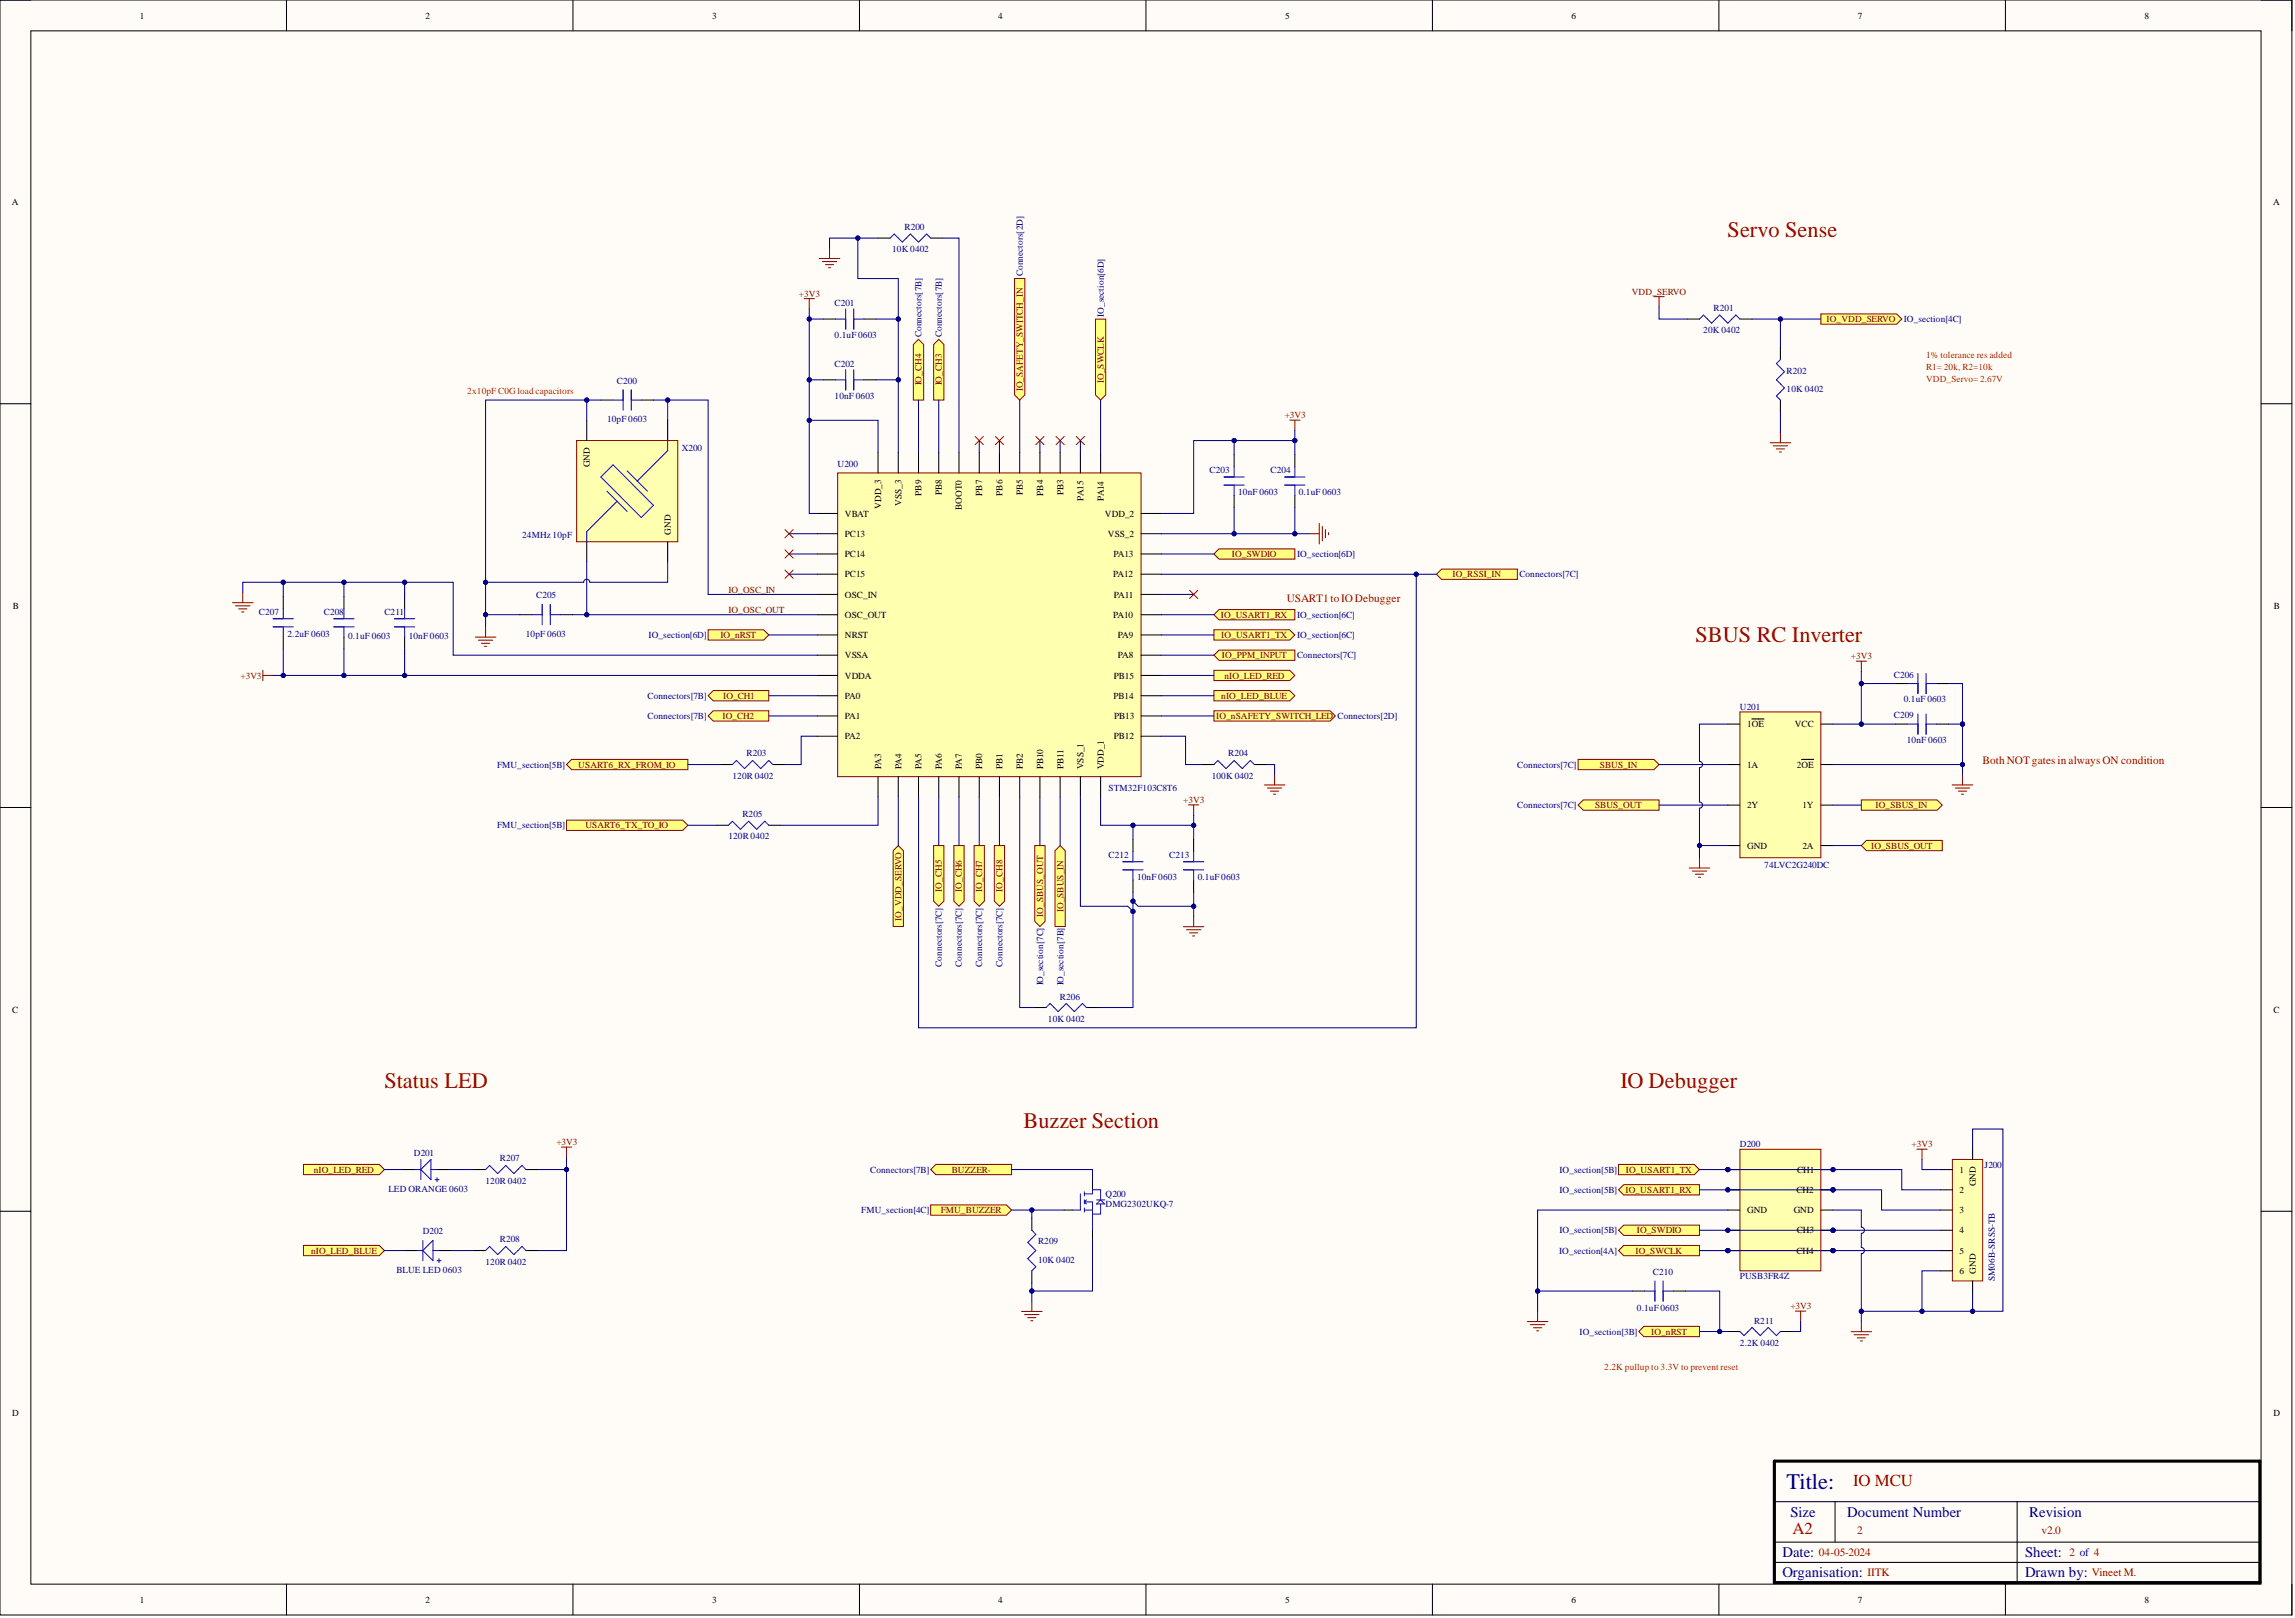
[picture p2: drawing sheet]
<svg xmlns="http://www.w3.org/2000/svg" width="566mm" height="399mm" viewBox="0 0 566 399" stroke-linecap="round" stroke-linejoin="round" font-family="sans-serif">
<defs><g id="words">
<g font-size="5.5" fill="#980000">
<text x="426.2" y="58.5">Servo Sense</text>
<text x="418.3" y="158.4">SBUS RC Inverter</text>
<text x="94.8" y="268.2">Status LED</text>
<text x="399.8" y="268.2">IO Debugger</text>
<text x="252.5" y="278.2">Buzzer Section</text>
</g>
<text font-size="5.5" fill="#000080" x="440.8" y="367.1">Title:</text>
<g font-size="4.1" fill="#980000">
<text x="457.2" y="366.4">IO MCU</text>
<text x="442.2" y="378.4">A2</text>
</g>
<g font-size="3.6" fill="#000080">
<text x="441.7" y="374">Size</text>
<text x="455.7" y="374">Document Number</text>
<text x="500.6" y="374">Revision</text>
<text x="439.8" y="384">Date:</text>
<text x="499.6" y="384">Sheet:</text>
<text x="439.8" y="389">Organisation:</text>
<text x="499.6" y="389">Drawn by:</text>
</g>
<g font-size="2.8" fill="#980000">
<text x="317.5" y="148.5">USART1toIO Debugger</text>
<text x="489.1" y="188.5">Both NOT gates in always ON condition</text>
<text x="448.7" y="383.7">04-05-2024</text>
<text x="458.2" y="378.2">2</text>
<text x="503.7" y="378.2">v2.0</text>
<text x="510.6" y="383.7">2 of 4</text>
<text x="460.7" y="388.7">IITK</text>
<text x="516.1" y="388.7">Vineet M.</text>
</g>
<g font-size="2.3">
<text x="34.5" y="4.6">1</text>
<text x="105" y="4.6">2</text>
<text x="175.7" y="4.6">3</text>
<text x="246.3" y="4.6">4</text>
<text x="317" y="4.6">5</text>
<text x="387.7" y="4.6">6</text>
<text x="458.4" y="4.6">7</text>
<text x="529.1" y="4.6">8</text>
<text x="3" y="50.6">A</text>
<text x="560.8" y="50.6">A</text>
<text x="145.5" y="115.2" transform="rotate(-90 145.5 115.2)">GND</text>
<text x="217.4" y="125.5" transform="rotate(-90 217.4 125.5)">VDD_3</text>
<text x="222.4" y="124.7" transform="rotate(-90 222.4 124.7)">VSS_3</text>
<text x="227.4" y="122.3" transform="rotate(-90 227.4 122.3)">PB9</text>
<text x="232.3" y="122.2" transform="rotate(-90 232.3 122.2)">PB8</text>
<text x="237.3" y="125.7" transform="rotate(-90 237.3 125.7)">BOOT0</text>
<text x="242.3" y="122.3" transform="rotate(-90 242.3 122.3)">PB7</text>
<text x="247.3" y="122.3" transform="rotate(-90 247.3 122.3)">PB6</text>
<text x="252.4" y="122.2" transform="rotate(-90 252.4 122.2)">PB5</text>
<text x="257.4" y="122.3" transform="rotate(-90 257.4 122.3)">PB4</text>
<text x="262.4" y="122.2" transform="rotate(-90 262.4 122.2)">PB3</text>
<text x="267.3" y="123.4" transform="rotate(-90 267.3 123.4)">PA15</text>
<text x="272.3" y="123.5" transform="rotate(-90 272.3 123.5)">PA14</text>
<text x="165.5" y="131.8" transform="rotate(-90 165.5 131.8)">GND</text>
<text x="208.4" y="127.4">VBAT</text>
<text x="272.6" y="127.4">VDD_2</text>
<text x="208.4" y="137.4">PC14</text>
<text x="208.4" y="132.4">PC13</text>
<text x="273.3" y="132.4">VSS_2</text>
<text x="274.7" y="137.4">PA13</text>
<text x="208.4" y="142.4">PC15</text>
<text x="274.6" y="142.4">PA12</text>
<text x="208.4" y="147.4">OSC_IN</text>
<text x="274.8" y="147.4">PA11</text>
<text x="3.1" y="150.1">B</text>
<text x="208.4" y="152.4">OSC_OUT</text>
<text x="274.6" y="152.4">PA10</text>
<text x="561" y="150.1">B</text>
<text x="208.4" y="157.4">NRST</text>
<text x="275.8" y="157.4">PA9</text>
<text x="208.4" y="167.3">VDDA</text>
<text x="208.4" y="162.3">VSSA</text>
<text x="274.8" y="167.3">PB15</text>
<text x="275.8" y="162.3">PA8</text>
<text x="208.4" y="172.3">PA0</text>
<text x="274.7" y="172.3">PB14</text>
<text x="208.4" y="177.3">PA1</text>
<text x="274.9" y="177.3">PB13</text>
<text x="431.1" y="179.3">1OE</text>
<text x="442.8" y="179.3">VCC</text>
<text x="208.4" y="182.3">PA2</text>
<text x="274.8" y="182.3">PB12</text>
<text x="217.4" y="189.7" transform="rotate(-90 217.4 189.7)">PA3</text>
<text x="222.4" y="189.7" transform="rotate(-90 222.4 189.7)">PA4</text>
<text x="227.4" y="189.7" transform="rotate(-90 227.4 189.7)">PA5</text>
<text x="232.3" y="189.7" transform="rotate(-90 232.3 189.7)">PA6</text>
<text x="237.3" y="189.7" transform="rotate(-90 237.3 189.7)">PA7</text>
<text x="242.3" y="189.7" transform="rotate(-90 242.3 189.7)">PB0</text>
<text x="247.3" y="189.7" transform="rotate(-90 247.3 189.7)">PB1</text>
<text x="252.4" y="189.7" transform="rotate(-90 252.4 189.7)">PB2</text>
<text x="257.4" y="189.7" transform="rotate(-90 257.4 189.7)">PB10</text>
<text x="262.4" y="189.7" transform="rotate(-90 262.4 189.7)">PB11</text>
<text x="267.3" y="189.7" transform="rotate(-90 267.3 189.7)">VSS_1</text>
<text x="272.3" y="189.7" transform="rotate(-90 272.3 189.7)">VDD_1</text>
<text x="431.1" y="189.3">1A</text>
<text x="443.3" y="189.3">2OE</text>
<text x="431.1" y="199.3">2Y</text>
<text x="444.7" y="199.3">1Y</text>
<text x="431.1" y="209.3">GND</text>
<text x="444.7" y="209.3">2A</text>
<text x="3" y="249.7">C</text>
<text x="560.9" y="249.7">C</text>
<text x="443.4" y="289.2">CH1</text>
<text x="483.5" y="289.2">1</text>
<text x="487.4" y="292.6" transform="rotate(-90 487.4 292.6)">GND</text>
<text x="431.1" y="299.2">GND</text>
<text x="442.5" y="299.2">GND</text>
<text x="443.2" y="294.2">CH2</text>
<text x="483.5" y="294.2">2</text>
<text x="483.5" y="299.2">3</text>
<text x="443.3" y="304.1">CH3</text>
<text x="483.5" y="304.1">4</text>
<text x="443.2" y="309.1">CH4</text>
<text x="483.5" y="309.1">5</text>
<text x="483.5" y="314.1">6</text>
<text x="487.4" y="314.1" transform="rotate(-90 487.4 314.1)">GND</text>
<text x="3" y="349.2">D</text>
<text x="560.9" y="349.2">D</text>
<text x="34.5" y="395.2">1</text>
<text x="105" y="395.2">2</text>
<text x="175.7" y="395.2">3</text>
<text x="246.3" y="395.2">4</text>
<text x="317" y="395.2">5</text>
<text x="387.7" y="395.2">6</text>
<text x="458.4" y="395.2">7</text>
<text x="529.1" y="395.2">8</text>
</g>
<g font-size="2.3" fill="#000080">
<text x="223.1" y="56.7">R200</text>
<text x="220.1" y="62.2">10K 0402</text>
<text x="252.4" y="68.2" transform="rotate(-90 252.4 68.2)">Connectors[2D]</text>
<text x="205.9" y="75.4">C201</text>
<text x="422.8" y="76.7">R201</text>
<text x="205.9" y="83.5">0.1uF 0603</text>
<text x="227.4" y="83.2" transform="rotate(-90 227.4 83.2)">Connectors[7B]</text>
<text x="232.3" y="83.2" transform="rotate(-90 232.3 83.2)">Connectors[7B]</text>
<text x="272.3" y="78.1" transform="rotate(-90 272.3 78.1)">IO_section[6D]</text>
<text x="420.2" y="82.2">20K 0402</text>
<text x="469.7" y="79.5">IO_section[4C]</text>
<text x="152.2" y="94.7">C200</text>
<text x="205.9" y="90.4">C202</text>
<text x="440.8" y="92.2">R202</text>
<text x="205.9" y="98.4">10nF 0603</text>
<text x="440.8" y="96.6">10K 0402</text>
<text x="149.8" y="104.2">10pF 0603</text>
<text x="168.2" y="111.1">X200</text>
<text x="206.7" y="115.2">U200</text>
<text x="298.4" y="116.6">C203</text>
<text x="313.5" y="116.6">C204</text>
<text x="305.5" y="122.1">10nF 0603</text>
<text x="320.4" y="122.1">0.1uF 0603</text>
<text x="128.8" y="132.6">24MHz 10pF</text>
<text x="320" y="137.4">IO_section[6D]</text>
<text x="374.8" y="142.4">Connectors[7C]</text>
<text x="132.3" y="147.5">C205</text>
<text x="63.9" y="151.6">C207</text>
<text x="79.9" y="151.6">C208</text>
<text x="94.8" y="151.6">C211</text>
<text x="320" y="152.4">IO_section[6C]</text>
<text x="70.9" y="157.1">2.2uF 0603</text>
<text x="85.9" y="157.6">0.1uF 0603</text>
<text x="100.8" y="157.6">10nF 0603</text>
<text x="129.7" y="157.1">10pF 0603</text>
<text x="160" y="157.4">IO_section[6D]</text>
<text x="320" y="157.4">IO_section[6C]</text>
<text x="320" y="162.3">Connectors[7C]</text>
<text x="467.2" y="167.1">C206</text>
<text x="159.7" y="172.3">Connectors[7B]</text>
<text x="469.7" y="173.1">0.1uF 0603</text>
<text x="159.7" y="177.3">Connectors[7B]</text>
<text x="429.3" y="175">U201</text>
<text x="467.2" y="177.1">C209</text>
<text x="470.4" y="183.3">10nF 0603</text>
<text x="122.6" y="189.3">FMU_section[5B]</text>
<text x="184.2" y="186.5">R203</text>
<text x="303" y="186.5">R204</text>
<text x="374.3" y="189.3">Connectors[7C]</text>
<text x="180.7" y="192">120R 0402</text>
<text x="273.5" y="195.1">STM32F103C8T6</text>
<text x="298.9" y="192">100K 0402</text>
<text x="183.2" y="201.5">R205</text>
<text x="374.3" y="199.3">Connectors[7C]</text>
<text x="122.6" y="204.3">FMU_section[5B]</text>
<text x="179.7" y="207">120R 0402</text>
<text x="273.5" y="211.5">C212</text>
<text x="288.5" y="211.5">C213</text>
<text x="435.3" y="214">74LVC2G240DC</text>
<text x="280.5" y="217">10nF 0603</text>
<text x="295.5" y="217">0.1uF 0603</text>
<text x="232.3" y="238.4" transform="rotate(-90 232.3 238.4)">Connectors[7C]</text>
<text x="237.3" y="238.4" transform="rotate(-90 237.3 238.4)">Connectors[7C]</text>
<text x="242.3" y="238.4" transform="rotate(-90 242.3 238.4)">Connectors[7C]</text>
<text x="247.3" y="238.4" transform="rotate(-90 247.3 238.4)">Connectors[7C]</text>
<text x="257.4" y="243" transform="rotate(-90 257.4 243)">IO_section[7C]</text>
<text x="262.4" y="243" transform="rotate(-90 262.4 243)">IO_section[7B]</text>
<text x="258.5" y="252">10K 0402</text>
<text x="261.5" y="246.5">R206</text>
<text x="102.1" y="285.1">D201</text>
<text x="123.3" y="286.4">R207</text>
<text x="429.3" y="282.9">D200</text>
<text x="489.6" y="287.9">J200</text>
<text x="95.8" y="293.9">LED ORANGE 0603</text>
<text x="119.8" y="291.9">120R 0402</text>
<text x="214.7" y="289.2">Connectors[7B]</text>
<text x="384.7" y="289.2">IO_section[5B]</text>
<text x="212.5" y="299.2">FMU_section[4C]</text>
<text x="272.7" y="295.2">Q200</text>
<text x="272.7" y="297.7">DMG2302UKQ-7</text>
<text x="384.7" y="294.2">IO_section[5B]</text>
<text x="104.3" y="304.4">D202</text>
<text x="384.7" y="304.1">IO_section[5B]</text>
<text x="119.8" y="311.8">120R 0402</text>
<text x="123.3" y="306.3">R208</text>
<text x="256.1" y="306.8">R209</text>
<text x="256.1" y="311.3">10K 0402</text>
<text x="384.7" y="309.1">IO_section[4A]</text>
<text x="97.8" y="313.9">BLUE LED 0603</text>
<text x="407.8" y="314.4">C210</text>
<text x="429.3" y="315.4">PUSB3FR4Z</text>
<text x="492.2" y="315.9" transform="rotate(-90 492.2 315.9)">SM06B-SRSS-TB</text>
<text x="403.8" y="323.3">0.1uF 0603</text>
<text x="389.7" y="329.1">IO_section[3B]</text>
<text x="432.7" y="326.4">R211</text>
<text x="429.3" y="331.9">2.2K 0402</text>
</g>
<g font-size="2.3" fill="#800000">
<text x="197.1" y="73.1">+3V3</text>
<text x="402.6" y="72.6">VDD_SERVO</text>
<text x="450.7" y="79.5">IO_VDD_SERVO</text>
<text x="227.4" y="95" transform="rotate(-90 227.4 95)">IO_CH4</text>
<text x="232.3" y="95" transform="rotate(-90 232.3 95)">IO_CH3</text>
<text x="272.3" y="94.4" transform="rotate(-90 272.3 94.4)">IO_SWCLK</text>
<text x="252.4" y="96.5" transform="rotate(-90 252.4 96.5)">IO_SAFETY_SWITCH_IN</text>
<text x="317" y="103.1">+3V3</text>
<text x="303.9" y="137.4">IO_SWDIO</text>
<text x="358.4" y="142.4">IO_RSSI_IN</text>
<text x="179.7" y="146.1">IO_OSC_IN</text>
<text x="179.7" y="151.1">IO_OSC_OUT</text>
<text x="301.2" y="152.4">IO_USART1_RX</text>
<text x="177.7" y="157.4">IO_nRST</text>
<text x="301.3" y="157.4">IO_USART1_TX</text>
<text x="59.3" y="167.3">+3V3</text>
<text x="301.5" y="162.3">IO_PPM_INPUT</text>
<text x="302.1" y="167.3">nIO_LED_RED</text>
<text x="456.7" y="162.5">+3V3</text>
<text x="178.4" y="172.3">IO_CH1</text>
<text x="301.3" y="172.3">nIO_LED_BLUE</text>
<text x="178.3" y="177.3">IO_CH2</text>
<text x="300" y="177.3">IO_nSAFETY_SWITCH_LED Connectors[2D]</text>
<text x="142.7" y="189.3">USART6_RX_FROM_IO</text>
<text x="394.7" y="189.3">SBUS_IN</text>
<text x="291.9" y="197.9">+3V3</text>
<text x="393.5" y="199.3">SBUS_OUT</text>
<text x="462.7" y="199.3">IO_SBUS_IN</text>
<text x="144.4" y="204.3">USART6_TX_TO_IO</text>
<text x="461.6" y="209.3">IO_SBUS_OUT</text>
<text x="232.3" y="219.8" transform="rotate(-90 232.3 219.8)">IO_CH5</text>
<text x="237.3" y="219.9" transform="rotate(-90 237.3 219.9)">IO_CH6</text>
<text x="242.3" y="219.9" transform="rotate(-90 242.3 219.9)">IO_CH7</text>
<text x="247.3" y="219.8" transform="rotate(-90 247.3 219.8)">IO_CH8</text>
<text x="222.4" y="227" transform="rotate(-90 222.4 227)">IO_VDD_SERVO</text>
<text x="257.4" y="226" transform="rotate(-90 257.4 226)">IO_SBUS_OUT</text>
<text x="262.4" y="224.9" transform="rotate(-90 262.4 224.9)">IO_SBUS_IN</text>
<text x="137.3" y="282.3">+3V3</text>
<text x="471.6" y="282.8">+3V3</text>
<text x="77.4" y="289.2">nIO_LED_RED</text>
<text x="234.8" y="289.2">BUZZER-</text>
<text x="401.1" y="289.2">IO_USART1_TX</text>
<text x="232.1" y="299.2">FMU_BUZZER</text>
<text x="401" y="294.2">IO_USART1_RX</text>
<text x="403.8" y="304.1">IO_SWDIO</text>
<text x="76.7" y="309.1">nIO_LED_BLUE</text>
<text x="403.5" y="309.1">IO_SWCLK</text>
<text x="441.7" y="322.8">+3V3</text>
<text x="407.4" y="329.1">IO_nRST</text>
</g>
<g font-size="2.3" fill="#f00">
<text x="475.2" y="88.2">1% tolerance res added</text>
<text x="475.2" y="91.1">R1= 20k, R2=10k</text>
<text x="475.2" y="94.2">VDD_Servo= 2.67V</text>
<text x="115.3" y="97.2">2x10pF C0Gload capacitors</text>
<text x="395.8" y="337.8">2.2K pullup to 3.3V to prevent reset</text>
</g>
</g></defs>
<path d="M0 0h565.4v398.3h-565.4z" fill-rule="evenodd" fill="#fffcf8"/>
<path d="M0 0h565.4v398.3h-565.4z" fill="none" stroke="#000" stroke-width=".25"/>
<path d="M7.6 7.6h550.2v383h-550.2z" fill-rule="evenodd" fill="#fffcf8"/>
<g fill="none" stroke="#000" stroke-width=".25">
<path d="M0 0h7.6M70.7 0v7.6M141.4 0v7.6M212 0v7.6M282.7 0v7.6M353.4 0v7.6M424.1 0v7.6M494.8 0v7.6M557.8 0h7.6v7.6M7.6 7.6h550.2v383h-550.2zM0 99.6h7.6M557.8 99.6h7.6"/>
<path d="M0 199.1h7.6M557.8 199.1h7.6M0 298.7h7.6M557.8 298.7h7.6M437.8 370.3h119.7M452.7 370.3v10M497.7 370.3v20M70.7 390.6v7.7M141.4 390.6v7.7M212 390.6v7.7M282.7 390.6v7.7M353.4 390.6v7.7"/>
<path d="M424.1 390.6v7.7M437.8 385.3h119.7M437.8 380.3h119.7M494.8 390.6v7.7M565.4 390.6v7.7"/>
</g>
<path d="M437.8 360.3h119.7v30h-119.7z" fill="none" stroke="#000" stroke-width=".76"/>
<path d="M206.7 116.6h74.8v74.9h-74.8z" fill-rule="evenodd" fill="#ffffb0"/>
<path d="M206.7 116.6h74.8v74.9h-74.8z" fill="none" stroke="#800000" stroke-width=".25"/>
<g fill="none" stroke="#000" stroke-width=".25">
<path d="M216.6 111.6v5M221.6 111.6v5M226.6 111.6v5M231.6 111.6v5M236.6 111.6v5M241.6 111.6v5M246.6 111.6v5M251.6 111.6v5M256.6 111.6v5M261.5 111.6v5M266.5 111.6v5M271.5 111.6v5"/>
<path d="M201.7 136.6h5M201.7 131.6h5M201.7 126.6h5M281.5 136.6h5M281.5 131.6h5M281.5 126.6h5M201.7 146.6h5M201.7 141.6h5M201.7 151.6h5M201.7 156.6h5M281.5 146.6h5M281.5 141.6h5"/>
<path d="M281.5 151.6h5M281.5 156.6h5M201.7 166.6h5M201.7 176.5h5M201.7 171.6h5M201.7 161.6h5M281.5 166.6h5M281.5 176.5h5M281.5 171.6h5M281.5 161.6h5M201.7 181.5h5M216.6 191.5v5"/>
<path d="M221.6 191.5v5M226.6 191.5v5M231.6 191.5v5M236.6 191.5v5M241.6 191.5v5M246.6 191.5v5M251.6 191.5v5M256.6 191.5v5M261.5 191.5v5M266.5 191.5v5M271.5 191.5v5M281.5 181.5h5"/>
</g>
<path d="M176 170.3h13.7v2.5h-13.7l-1.3-1.2z" fill-rule="evenodd" fill="#ffff80"/>
<path d="M176 170.3h13.7v2.5h-13.7l-1.3-1.2z" fill="none" stroke="#800000" stroke-width=".25"/>
<path d="M176 175.3h13.7v2.5h-13.7l-1.3-1.3z" fill-rule="evenodd" fill="#ffff80"/>
<path d="M176 175.3h13.7v2.5h-13.7l-1.3-1.3z" fill="none" stroke="#800000" stroke-width=".25"/>
<path d="M231.6 83.7l1.3 1.2v13.8h-2.6v-13.8z" fill-rule="evenodd" fill="#ffff80"/>
<path d="M231.6 83.7l1.3 1.2v13.8h-2.6v-13.8z" fill="none" stroke="#800000" stroke-width=".25"/>
<path d="M226.6 83.7l1.3 1.2v13.8h-2.6v-13.8z" fill-rule="evenodd" fill="#ffff80"/>
<path d="M226.6 83.7l1.3 1.2v13.8h-2.6v-13.8z" fill="none" stroke="#800000" stroke-width=".25"/>
<path d="M230.3 208.5h2.6v13.7l-1.3 1.3-1.3-1.3z" fill-rule="evenodd" fill="#ffff80"/>
<path d="M230.3 208.5h2.6v13.7l-1.3 1.3-1.3-1.3z" fill="none" stroke="#800000" stroke-width=".25"/>
<path d="M235.3 208.5h2.6v13.7l-1.3 1.3-1.3-1.3z" fill-rule="evenodd" fill="#ffff80"/>
<path d="M235.3 208.5h2.6v13.7l-1.3 1.3-1.3-1.3z" fill="none" stroke="#800000" stroke-width=".25"/>
<path d="M240.3 208.5h2.6v13.7l-1.3 1.3-1.3-1.3z" fill-rule="evenodd" fill="#ffff80"/>
<path d="M240.3 208.5h2.6v13.7l-1.3 1.3-1.3-1.3z" fill="none" stroke="#800000" stroke-width=".25"/>
<path d="M245.3 208.5h2.5v13.7l-1.2 1.3-1.3-1.3z" fill-rule="evenodd" fill="#ffff80"/>
<path d="M245.3 208.5h2.5v13.7l-1.2 1.3-1.3-1.3z" fill="none" stroke="#800000" stroke-width=".25"/>
<path d="M141 187.3h28.7v2.5h-28.7l-1.2-1.3z" fill-rule="evenodd" fill="#ffff80"/>
<path d="M141 187.3h28.7v2.5h-28.7l-1.2-1.3z" fill="none" stroke="#800000" stroke-width=".25"/>
<path d="M139.8 202.2h28.6l1.3 1.3-1.3 1.3h-28.6z" fill-rule="evenodd" fill="#ffff80"/>
<path d="M139.8 202.2h28.6l1.3 1.3-1.3 1.3h-28.6z" fill="none" stroke="#800000" stroke-width=".25"/>
<path d="M255.3 208.5h2.5v18.7l-1.2 1.3-1.3-1.3z" fill-rule="evenodd" fill="#ffff80"/>
<path d="M255.3 208.5h2.5v18.7l-1.2 1.3-1.3-1.3z" fill="none" stroke="#800000" stroke-width=".25"/>
<path d="M261.5 208.5l1.3 1.3v18.7h-2.5v-18.7z" fill-rule="evenodd" fill="#ffff80"/>
<path d="M261.5 208.5l1.3 1.3v18.7h-2.5v-18.7z" fill="none" stroke="#800000" stroke-width=".25"/>
<path d="M300.8 160.3h18.7v2.5h-18.7l-1.3-1.2z" fill-rule="evenodd" fill="#ffff80"/>
<path d="M300.8 160.3h18.7v2.5h-18.7l-1.3-1.2z" fill="none" stroke="#800000" stroke-width=".25"/>
<path d="M300.8 150.3h18.7v2.6h-18.7l-1.3-1.3z" fill-rule="evenodd" fill="#ffff80"/>
<path d="M300.8 150.3h18.7v2.6h-18.7l-1.3-1.3z" fill="none" stroke="#800000" stroke-width=".25"/>
<path d="M355.7 140.3h18.7v2.6h-18.7l-1.3-1.3z" fill-rule="evenodd" fill="#ffff80"/>
<path d="M355.7 140.3h18.7v2.6h-18.7l-1.3-1.3z" fill="none" stroke="#800000" stroke-width=".25"/>
<path d="M299.5 165.3h18.7l1.3 1.3-1.3 1.2h-18.7z" fill-rule="evenodd" fill="#ffff80"/>
<path d="M299.5 165.3h18.7l1.3 1.3-1.3 1.2h-18.7z" fill="none" stroke="#800000" stroke-width=".25"/>
<path d="M299.5 170.3h18.7l1.3 1.3-1.3 1.2h-18.7z" fill-rule="evenodd" fill="#ffff80"/>
<path d="M299.5 170.3h18.7l1.3 1.3-1.3 1.2h-18.7z" fill="none" stroke="#800000" stroke-width=".25"/>
<path d="M221.6 208.5l1.3 1.3v18.7h-2.5v-18.7z" fill-rule="evenodd" fill="#ffff80"/>
<path d="M221.6 208.5l1.3 1.3v18.7h-2.5v-18.7z" fill="none" stroke="#800000" stroke-width=".25"/>
<path d="M299.5 155.3h18.7l1.3 1.3-1.3 1.2h-18.7z" fill-rule="evenodd" fill="#ffff80"/>
<path d="M299.5 155.3h18.7l1.3 1.3-1.3 1.2h-18.7z" fill="none" stroke="#800000" stroke-width=".25"/>
<path d="M270.3 78.7h2.5v18.7l-1.3 1.3-1.2-1.3z" fill-rule="evenodd" fill="#ffff80"/>
<path d="M270.3 78.7h2.5v18.7l-1.3 1.3-1.2-1.3z" fill="none" stroke="#800000" stroke-width=".25"/>
<path d="M300.8 135.3h18.7v2.6h-18.7l-1.3-1.3z" fill-rule="evenodd" fill="#ffff80"/>
<path d="M300.8 135.3h18.7v2.6h-18.7l-1.3-1.3z" fill="none" stroke="#800000" stroke-width=".25"/>
<path d="M250.3 68.7h2.5v28.7l-1.2 1.3-1.3-1.3z" fill-rule="evenodd" fill="#ffff80"/>
<path d="M250.3 68.7h2.5v28.7l-1.2 1.3-1.3-1.3z" fill="none" stroke="#800000" stroke-width=".25"/>
<path d="M299.5 175.3h28.7l1.2 1.2-1.2 1.3h-28.7z" fill-rule="evenodd" fill="#ffff80"/>
<path d="M299.5 175.3h28.7l1.2 1.2-1.2 1.3h-28.7z" fill="none" stroke="#800000" stroke-width=".25"/>
<path d="M174.7 155.3h13.7l1.3 1.3-1.3 1.2h-13.7z" fill-rule="evenodd" fill="#ffff80"/>
<path d="M117.3 157.1h5M118 157.9h3.6M118.8 158.6h2M119.5 159.4h.6M119.8 154.6v2.5M174.7 155.3h13.7l1.3 1.3-1.3 1.2h-13.7z" fill="none" stroke="#800000" stroke-width=".25"/>
<path d="M429.3 175.6h19.9v35.9h-19.9z" fill-rule="evenodd" fill="#ffffb0"/>
<path d="M429.3 175.6h19.9v35.9h-19.9z" fill="none" stroke="#800000" stroke-width=".25"/>
<path d="M426.3 178.6h3M432.2 177.3h3M449.2 178.6h3M426.3 188.5h3M426.3 198.5h3M444.4 187.3h3.1M449.2 188.5h3M449.2 198.5h3M426.3 208.5h3M449.2 208.5h3" fill="none" stroke="#000" stroke-width=".25"/>
<path d="M460.5 207.2h18.7v2.6h-18.7l-1.3-1.3z" fill-rule="evenodd" fill="#ffff80"/>
<path d="M460.5 207.2h18.7v2.6h-18.7l-1.3-1.3z" fill="none" stroke="#800000" stroke-width=".25"/>
<path d="M459.2 197.3h18.7l1.3 1.2-1.3 1.3h-18.7z" fill-rule="evenodd" fill="#ffff80"/>
<path d="M459.2 197.3h18.7l1.3 1.2-1.3 1.3h-18.7z" fill="none" stroke="#800000" stroke-width=".25"/>
<path d="M390.6 197.3h18.7v2.5h-18.7l-1.3-1.3z" fill-rule="evenodd" fill="#ffff80"/>
<path d="M390.6 197.3h18.7v2.5h-18.7l-1.3-1.3z" fill="none" stroke="#800000" stroke-width=".25"/>
<path d="M389.3 187.3h18.7l1.3 1.2-1.3 1.3h-18.7z" fill-rule="evenodd" fill="#ffff80"/>
<g fill="none" stroke="#800000" stroke-width=".25">
<path d="M458 163h2.5M459.2 163v2.6M389.3 187.3h18.7l1.3 1.2-1.3 1.3h-18.7zM481.6 193.6h5.1M482.4 194.3h3.5M483.2 195.1h2M483.9 195.8h.5M484.2 191v2.6M416.7 214h5.1M417.5 214.8h3.6M418.3 215.6h2M419 216.3h.5"/>
<path d="M419.3 211.5v2.5M138.5 282.9h2.5M139.8 282.9v2.5"/>
</g>
<path d="M467.7 168.6h3M467.7 178.6h3M477.7 168.6h3M477.7 178.6h3M99.3 288.4h3M107.8 288.4h3" fill="none" stroke="#000" stroke-width=".25"/>
<g fill="none" stroke="#00f" stroke-width=".25">
<path d="M470.7 168.6h2.5M470.7 178.6h2.5M473.2 166.1v5M473.2 176.1v5M475.2 168.6h2.5M475.2 166.1v5M475.2 176.1v5M475.2 178.6h2.5M102.3 288.4h1.5M103.8 285.9v5M106.3 288.4h1.5M106.3 285.9v5l-2.5-2.5z"/>
<path d="M107.3 290.9h1M107.8 290.4v1"/>
</g>
<path d="M74.9 287.1h18.7l1.2 1.3-1.2 1.3h-18.7z" fill-rule="evenodd" fill="#ffff80"/>
<path d="M74.9 287.1h18.7l1.2 1.3-1.2 1.3h-18.7z" fill="none" stroke="#800000" stroke-width=".25"/>
<path d="M74.9 307.1h18.7l1.2 1.3-1.2 1.2h-18.7z" fill-rule="evenodd" fill="#ffff80"/>
<path d="M74.9 307.1h18.7l1.2 1.3-1.2 1.2h-18.7z" fill="none" stroke="#800000" stroke-width=".25"/>
<path d="M449.2 77.4h18.7l1.3 1.3-1.3 1.2h-18.7z" fill-rule="evenodd" fill="#ffff80"/>
<g fill="none" stroke="#800000" stroke-width=".25">
<path d="M408 73.2h2.6M409.3 73.2v2.5M449.2 77.4h18.7l1.3 1.3-1.3 1.2h-18.7zM436.7 109.2h5.1M437.5 109.9h3.5M438.2 110.7h2.1M439 111.5h.5M439.3 106.6v2.6M322.9 131.6h2.6M325.5 129.1v5M326.2 129.8v3.6M327 130.6v2"/>
<path d="M327.8 131.4v.5"/>
</g>
<path d="M193.7 135.6l2 2M193.7 130.6l2 2M195.7 135.6l-2 2M195.7 130.6l-2 2M193.7 140.6l2 2M195.7 140.6l-2 2M293.5 145.6l2 2M295.5 145.6l-2 2" fill="none" stroke="#980000" stroke-width=".25"/>
<path d="M142.3 108.6h24.9v25h-24.9z" fill-rule="evenodd" fill="#ffffb0"/>
<path d="M202.1 63.7h5.1M202.9 64.5h3.5M203.6 65.3h2.1M204.4 66h.5M204.7 61.2v2.5M142.3 108.6h24.9v25h-24.9zM252 323.4h5.1M252.8 324.2h3.5M253.6 324.9h2M254.3 325.7h.5M254.6 320.9v2.5" fill="none" stroke="#800000" stroke-width=".25"/>
<g fill="none" stroke="#000" stroke-width=".25">
<path d="M148.2 98.7h3M158.2 98.7h3M144.8 103.6v5M164.7 103.6v5M144.8 133.6v5M164.7 133.6v5M128.3 151.6h3M138.3 151.6h3M262.6 298.4h1.9M269.5 291.4v2M99.8 308.4h3M108.3 308.4h3"/>
<path d="M269.5 303.4v2"/>
</g>
<g fill="none" stroke="#00f" stroke-width=".25">
<path d="M151.2 98.7h2.5M153.7 96.2v4.9M155.7 98.7h2.5M155.7 96.2v4.9M151.2 114.6l10 10-3 3-10-10zM154.7 116.1l5 5M164.7 108.6v2.5l-7.5 7.5M149.7 121.1l5 5M152.2 123.6l-7.4 7.5v2.5M131.3 151.6h2.5M133.8 149.1v5M135.8 151.6h2.5"/>
<path d="M135.8 149.1v5M266.5 294.4v4h-2M267.5 296.4h2v7M267.5 293.9v1M267.5 295.9v1M267.5 297.9v1M267.5 298.4h2M267.5 294.4h2v-1h2v2.5M267.5 296.4l.5 .5M268 295.9l-.5 .5M270.5 295.9h2M271.5 295.9l1 1h-2z"/>
<path d="M271.5 296.9v2.5h-2M102.8 308.4h1.5M104.3 305.9v5M106.8 308.4h1.5M106.8 305.9v5l-2.5-2.5zM107.8 310.9h1M108.3 310.4v1"/>
</g>
<path d="M229.6 297.1h18.7l1.3 1.3-1.3 1.3h-18.7z" fill-rule="evenodd" fill="#ffff80"/>
<path d="M229.6 297.1h18.7l1.3 1.3-1.3 1.3h-18.7z" fill="none" stroke="#800000" stroke-width=".25"/>
<path d="M230.9 287.1h18.7v2.6h-18.7l-1.3-1.3z" fill-rule="evenodd" fill="#ffff80"/>
<path d="M230.9 287.1h18.7v2.6h-18.7l-1.3-1.3z" fill="none" stroke="#800000" stroke-width=".25"/>
<circle cx="452.2" cy="293.4" r=".51" fill="#000080"/>
<circle cx="452.2" cy="293.4" r=".51" fill="none" stroke="#000080" stroke-width=".25"/>
<circle cx="452.2" cy="308.4" r=".51" fill="#000080"/>
<circle cx="452.2" cy="308.4" r=".51" fill="none" stroke="#000080" stroke-width=".25"/>
<circle cx="452.2" cy="303.4" r=".51" fill="#000080"/>
<circle cx="452.2" cy="303.4" r=".51" fill="none" stroke="#000080" stroke-width=".25"/>
<circle cx="426.3" cy="288.4" r=".51" fill="#000080"/>
<circle cx="426.3" cy="288.4" r=".51" fill="none" stroke="#000080" stroke-width=".25"/>
<circle cx="426.3" cy="308.4" r=".51" fill="#000080"/>
<circle cx="426.3" cy="308.4" r=".51" fill="none" stroke="#000080" stroke-width=".25"/>
<path d="M429.3 283.4h19.9v30h-19.9z" fill-rule="evenodd" fill="#ffffb0"/>
<path d="M429.3 283.4h19.9v30h-19.9z" fill="none" stroke="#800000" stroke-width=".25"/>
<path d="M449.2 288.4h3M449.2 298.4h3M449.2 293.4h3" fill="none" stroke="#000" stroke-width=".25"/>
<circle cx="452.2" cy="293.4" r=".51" fill="#000080"/>
<circle cx="452.2" cy="293.4" r=".51" fill="none" stroke="#000080" stroke-width=".25"/>
<path d="M449.2 308.4h3" fill="none" stroke="#000" stroke-width=".25"/>
<circle cx="452.2" cy="308.4" r=".51" fill="#000080"/>
<circle cx="452.2" cy="308.4" r=".51" fill="none" stroke="#000080" stroke-width=".25"/>
<path d="M449.2 303.4h3" fill="none" stroke="#000" stroke-width=".25"/>
<circle cx="452.2" cy="303.4" r=".51" fill="#000080"/>
<circle cx="452.2" cy="303.4" r=".51" fill="none" stroke="#000080" stroke-width=".25"/>
<path d="M426.3 288.4h3" fill="none" stroke="#000" stroke-width=".25"/>
<circle cx="426.3" cy="288.4" r=".51" fill="#000080"/>
<circle cx="426.3" cy="288.4" r=".51" fill="none" stroke="#000080" stroke-width=".25"/>
<path d="M426.3 298.4h3M426.3 293.4h3M426.3 308.4h3" fill="none" stroke="#000" stroke-width=".25"/>
<circle cx="426.3" cy="308.4" r=".51" fill="#000080"/>
<circle cx="426.3" cy="308.4" r=".51" fill="none" stroke="#000080" stroke-width=".25"/>
<path d="M426.3 303.4h3" fill="none" stroke="#000" stroke-width=".25"/>
<path d="M400.6 302.1h18.7v2.6h-18.7l-1.3-1.3z" fill-rule="evenodd" fill="#ffff80"/>
<path d="M400.6 302.1h18.7v2.6h-18.7l-1.3-1.3z" fill="none" stroke="#800000" stroke-width=".25"/>
<path d="M400.6 307.1h18.7v2.6h-18.7l-1.3-1.3z" fill-rule="evenodd" fill="#ffff80"/>
<path d="M400.6 307.1h18.7v2.6h-18.7l-1.3-1.3z" fill="none" stroke="#800000" stroke-width=".25"/>
<path d="M405.6 327.1h13.7v2.5h-13.7l-1.3-1.3z" fill-rule="evenodd" fill="#ffff80"/>
<path d="M376.8 325.9h5.1M377.6 326.7h3.5M378.3 327.4h2.1M379.1 328.2h.5M379.3 323.4v2.5M405.6 327.1h13.7v2.5h-13.7l-1.3-1.3zM443 323.3h2.5M444.2 323.3v2.6" fill="none" stroke="#800000" stroke-width=".25"/>
<path d="M402.8 318.4h3M412.8 318.4h3" fill="none" stroke="#000" stroke-width=".25"/>
<path d="M405.8 318.4h2.5M408.3 315.9v5M410.3 318.4h2.5M410.3 315.9v5" fill="none" stroke="#00f" stroke-width=".25"/>
<path d="M400.6 292.1h18.7v2.6h-18.7l-1.3-1.3z" fill-rule="evenodd" fill="#ffff80"/>
<path d="M400.6 292.1h18.7v2.6h-18.7l-1.3-1.3z" fill="none" stroke="#800000" stroke-width=".25"/>
<path d="M399.3 287.1h18.7l1.3 1.3-1.3 1.3h-18.7z" fill-rule="evenodd" fill="#ffff80"/>
<path d="M311.9 193.6h5.1M312.7 194.3h3.5M313.4 195.1h2.1M314.2 195.8h.5M314.5 191v2.6M399.3 287.1h18.7l1.3 1.3-1.3 1.3h-18.7z" fill="none" stroke="#800000" stroke-width=".25"/>
<path d="M255.5 107.6l2.1 2.1M257.6 107.6l-2.1 2.1M265.5 107.6l2.1 2.1M267.6 107.6l-2.1 2.1" fill="none" stroke="#980000" stroke-width=".25"/>
<g fill="none" stroke="#000" stroke-width=".25">
<path d="M216.6 58.7h3M229.6 58.7h3M416.3 78.7h3M429.3 78.7h3M439.3 85.7v3M439.3 98.7v3M177.7 188.5h3M190.7 188.5h3M296.5 188.5h3M309.5 188.5h3M176.7 203.5h3M189.7 203.5h3"/>
<path d="M255.1 248.5h3M268 248.5h3M116.8 288.4h3M129.8 288.4h3M116.8 308.4h3M129.8 308.4h3M254.6 300.4v3M254.6 313.4v3M426.3 328.3h3M439.3 328.3h3"/>
</g>
<path d="M219.6 58.7l1-1 2 2 2-2 2 2 2-2 1 1M419.3 78.7l1-1 2 2 2-2 2 2 2-2 1 1M439.3 88.7l-1 1 1.9 2-1.9 2 1.9 2-1.9 2 1 1M180.7 188.5l1-1 2 2 2-2 2 2 2-2 1 1M299.5 188.5l1-1 2 2 2-2 2 2 2-2 1 1M179.7 203.5l1-1 2 2 2-2 2 2 2-2 1 1M258.1 248.5l1-1 2 2 1.9-2 2 2 2-2 1 1M119.8 288.4l1-1 2 2 2-2 2 2 2-2 1 1M119.8 308.4l1-1 2 2 2-2 2 2 2-2 1 1M254.6 303.4l1 1-2 2 2 2-2 2 2 2-1 1M429.3 328.3l1 1.1 2-2 2 2 2-2 2 2 1-1.1" fill="none" stroke="#00f" stroke-width=".25"/>
<path d="M481.7 285.9h7.5v30h-7.5z" fill-rule="evenodd" fill="#ffffb0"/>
<g fill="none" stroke="#800000" stroke-width=".25">
<path d="M198.4 73.6h2.5M199.7 73.6v2.6M318.2 103.6h2.5M319.5 103.6v2.5M57.4 148.6h5M58.1 149.4h3.6M58.9 150.1h2M59.6 150.9h.6M59.9 146.1v2.5M64.8 165.3v2.5M64.8 166.6h2.6M293.2 198.5h2.6"/>
<path d="M294.5 198.5v2.5M292 228.5h5M292.7 229.3h3.6M293.5 230h2M294.2 230.8h.5M294.5 226v2.5M472.9 283.4h2.5M474.2 283.4v2.5M481.7 285.9h7.5v30h-7.5zM456.7 328.4h5.1M457.4 329.1h3.6M458.2 329.9h2"/>
<path d="M459 330.7h.5M459.2 325.9v2.5"/>
</g>
<g fill="none" stroke="#000" stroke-width=".25">
<path d="M203.2 78.7h2.9M213.1 78.7h3M203.2 93.7h2.9M213.1 93.7h3M304.5 112.1v3M319.5 112.1v3M304.5 122.1v3M319.5 122.1v3M69.9 147.1v3M69.9 157.1v3M84.9 147.1v3M84.9 157.1v3"/>
<path d="M99.8 147.1v3M99.8 157.1v3M279.5 207v3M279.5 217v3M294.5 207v3M294.5 217v3M478.7 288.4h3M478.7 293.4h3M478.7 298.4h3M486.7 282.9v3M478.7 303.4h3M478.7 308.4h3"/>
<path d="M478.7 313.4h3M486.7 315.9v3"/>
</g>
<g fill="none" stroke="#00f" stroke-width=".25">
<path d="M206.1 78.7h2.5M208.6 76.2v5M210.6 78.7h2.5M210.6 76.2v5M206.1 93.7h2.5M208.6 91.2v5M210.6 91.2v5M210.6 93.7h2.5M302 119.6h5M302 117.6h5M304.5 115.1v2.5M304.5 119.6v2.5"/>
<path d="M317 119.6h4.9M317 117.6h4.9M319.5 115.1v2.5M319.5 119.6v2.5M67.4 152.6h5M67.4 154.6h5M69.9 150.1v2.5M69.9 154.6v2.5M82.4 152.6h5M82.4 154.6h5M84.9 150.1v2.5M84.9 154.6v2.5"/>
<path d="M97.3 152.6h5M97.3 154.6h5M99.8 150.1v2.5M99.8 154.6v2.5M277 214.5h5M277 212.5h5M279.5 210v2.5M279.5 214.5v2.5M292 214.5h5M292 212.5h5M294.5 210v2.5M294.5 214.5v2.5"/>
</g>
<path d="M240.6 107.6l2 2.1M242.6 107.6l-2 2.1M245.6 107.6l2 2.1M247.6 107.6l-2 2.1M260.5 107.6l2.1 2.1M262.6 107.6l-2.1 2.1" fill="none" stroke="#980000" stroke-width=".25"/>
<g fill="none" stroke="#000080" stroke-width=".25">
<path d="M226.6 98.7v12.9M231.6 98.7v12.9M286.5 151.6h13M286.5 141.6h67.9M189.7 171.6h12M189.7 176.5h12M286.5 161.6h13M169.7 188.5h8M201.7 181.5h-4v7h-4M216.6 196.5v7h-23.9M231.6 196.5v12M236.6 196.5v12"/>
<path d="M241.6 196.5v12M246.6 196.5v12M256.6 196.5v12M261.5 196.5v12M169.7 203.5h7"/>
</g>
<circle cx="349.4" cy="141.6" r=".51" fill="#000080"/>
<g fill="none" stroke="#000080" stroke-width=".25">
<path d="M251.6 98.7v12.9M271.5 98.7v12.9M286.5 136.6h13M128.3 151.6h-8.5v3M189.7 156.6h12M286.5 156.6h13M286.5 166.6h13M286.5 171.6h13M286.5 176.5h13M221.6 196.5v12"/>
<circle cx="349.4" cy="141.6" r=".51"/>
</g>
<circle cx="119.8" cy="151.6" r=".51" fill="#000080"/>
<g fill="none" stroke="#000080" stroke-width=".25">
<path d="M144.8 138.6v13h56.9"/>
<circle cx="119.8" cy="151.6" r=".51"/>
</g>
<circle cx="144.8" cy="151.6" r=".51" fill="#000080"/>
<g fill="none" stroke="#000080" stroke-width=".25">
<path d="M164.7 138.6v5h-19.2a.76 .76 0 0 0-.7-.8 .76 .76 0 0 0-.8 .8h-24.2"/>
<circle cx="144.8" cy="151.6" r=".51"/>
</g>
<circle cx="119.8" cy="143.6" r=".51" fill="#000080"/>
<g fill="none" stroke="#000080" stroke-width=".25">
<path d="M452.2 198.5h7M426.3 208.5h-7v3M452.2 208.5h7"/>
<circle cx="119.8" cy="143.6" r=".51"/>
</g>
<circle cx="419.3" cy="208.5" r=".51" fill="#000080"/>
<g fill="none" stroke="#000080" stroke-width=".25">
<path d="M132.8 288.4h7"/>
<circle cx="419.3" cy="208.5" r=".51"/>
</g>
<circle cx="139.8" cy="288.4" r=".51" fill="#000080"/>
<g fill="none" stroke="#000080" stroke-width=".25">
<path d="M432.3 78.7h7v7M94.8 288.4h4.5M110.8 288.4h6M94.8 308.4h5M111.3 308.4h5.5"/>
<circle cx="139.8" cy="288.4" r=".51"/>
</g>
<circle cx="439.3" cy="78.7" r=".51" fill="#000080"/>
<g fill="none" stroke="#000080" stroke-width=".25">
<path d="M439.3 78.7h9.9"/>
<circle cx="439.3" cy="78.7" r=".51"/>
</g>
<circle cx="439.3" cy="78.7" r=".51" fill="#000080"/>
<g fill="none" stroke="#000080" stroke-width=".25">
<path d="M409.3 75.7v3h7M164.7 98.7v4.9M439.3 101.7v4.9M194.7 136.6h7M194.7 131.6h7M194.7 141.6h7M286.5 146.6h8M251.6 196.5v52h3.5"/>
<circle cx="439.3" cy="78.7" r=".51"/>
</g>
<circle cx="164.7" cy="98.7" r=".51" fill="#000080"/>
<g fill="none" stroke="#000080" stroke-width=".25">
<path d="M148.2 98.7h-3.4v4.9"/>
<circle cx="164.7" cy="98.7" r=".51"/>
</g>
<circle cx="144.8" cy="98.7" r=".51" fill="#000080"/>
<g fill="none" stroke="#000080" stroke-width=".25">
<path d="M161.2 98.7h13.5v47.9h27"/>
<circle cx="144.8" cy="98.7" r=".51"/>
</g>
<circle cx="164.7" cy="98.7" r=".51" fill="#000080"/>
<g fill="none" stroke="#000080" stroke-width=".25">
<path d="M141.3 151.6h3.5"/>
<circle cx="164.7" cy="98.7" r=".51"/>
</g>
<circle cx="144.8" cy="151.6" r=".51" fill="#000080"/>
<g fill="none" stroke="#000080" stroke-width=".25">
<path d="M216.6 58.7h-11.9v2.5M232.6 58.7h4v52.9"/>
<circle cx="144.8" cy="151.6" r=".51"/>
</g>
<circle cx="211.6" cy="58.7" r=".51" fill="#000080"/>
<g fill="none" stroke="#000080" stroke-width=".25">
<path d="M269.5 305.4v13h-14.9v-2"/>
<circle cx="211.6" cy="58.7" r=".51"/>
</g>
<circle cx="254.6" cy="318.4" r=".51" fill="#000080"/>
<g fill="none" stroke="#000080" stroke-width=".25">
<path d="M254.6 318.4v2.5"/>
<circle cx="254.6" cy="318.4" r=".51"/>
</g>
<circle cx="254.6" cy="318.4" r=".51" fill="#000080"/>
<g fill="none" stroke="#000080" stroke-width=".25">
<path d="M249.6 298.4h13"/>
<circle cx="254.6" cy="318.4" r=".51"/>
</g>
<circle cx="254.6" cy="298.4" r=".51" fill="#000080"/>
<g fill="none" stroke="#000080" stroke-width=".25">
<path d="M254.6 298.4v2"/>
<circle cx="254.6" cy="298.4" r=".51"/>
</g>
<circle cx="254.6" cy="298.4" r=".51" fill="#000080"/>
<g fill="none" stroke="#000080" stroke-width=".25">
<path d="M452.2 178.6h15.5M249.6 288.4h19.9v3"/>
<circle cx="254.6" cy="298.4" r=".51"/>
</g>
<circle cx="459.2" cy="178.6" r=".51" fill="#000080"/>
<g fill="none" stroke="#000080" stroke-width=".25">
<path d="M419.3 328.3h7"/>
<circle cx="459.2" cy="178.6" r=".51"/>
</g>
<circle cx="424.3" cy="328.3" r=".51" fill="#000080"/>
<g fill="none" stroke="#000080" stroke-width=".25">
<path d="M415.8 318.4h8.5v9.9"/>
<circle cx="424.3" cy="328.3" r=".51"/>
</g>
<circle cx="424.3" cy="328.3" r=".51" fill="#000080"/>
<g fill="none" stroke="#000080" stroke-width=".25">
<path d="M419.3 308.4h7M444.2 325.9v2.4h-1.9"/>
<circle cx="424.3" cy="328.3" r=".51"/>
</g>
<circle cx="426.3" cy="308.4" r=".51" fill="#000080"/>
<g fill="none" stroke="#000080" stroke-width=".25">
<path d="M419.3 303.4h7"/>
<circle cx="426.3" cy="308.4" r=".51"/>
</g>
<circle cx="426.3" cy="303.4" r=".51" fill="#000080"/>
<g fill="none" stroke="#000080" stroke-width=".25">
<path d="M419.3 288.4h7"/>
<circle cx="426.3" cy="303.4" r=".51"/>
</g>
<circle cx="426.3" cy="288.4" r=".51" fill="#000080"/>
<g fill="none" stroke="#000080" stroke-width=".25">
<path d="M419.3 293.4h7"/>
<circle cx="426.3" cy="288.4" r=".51"/>
</g>
<circle cx="426.3" cy="293.4" r=".51" fill="#000080"/>
<g fill="none" stroke="#000080" stroke-width=".25">
<path d="M379.3 318.4h23.5"/>
<circle cx="426.3" cy="293.4" r=".51"/>
</g>
<circle cx="379.3" cy="318.4" r=".51" fill="#000080"/>
<g fill="none" stroke="#000080" stroke-width=".25">
<path d="M426.3 298.4h-47v25"/>
<circle cx="379.3" cy="318.4" r=".51"/>
</g>
<circle cx="379.3" cy="318.4" r=".51" fill="#000080"/>
<g fill="none" stroke="#000080" stroke-width=".25">
<path d="M459.2 168.6h8.5"/>
<circle cx="379.3" cy="318.4" r=".51"/>
</g>
<circle cx="459.2" cy="168.6" r=".51" fill="#000080"/>
<g fill="none" stroke="#000080" stroke-width=".25">
<path d="M459.2 165.6v13"/>
<circle cx="459.2" cy="168.6" r=".51"/>
</g>
<circle cx="459.2" cy="178.6" r=".51" fill="#000080"/>
<circle cx="459.2" cy="178.6" r=".51" fill="none" stroke="#000080" stroke-width=".25"/>
<circle cx="459.2" cy="168.6" r=".51" fill="#000080"/>
<g fill="none" stroke="#000080" stroke-width=".25">
<path d="M480.7 178.6h3.5"/>
<circle cx="459.2" cy="168.6" r=".51"/>
</g>
<circle cx="484.2" cy="178.6" r=".51" fill="#000080"/>
<g fill="none" stroke="#000080" stroke-width=".25">
<path d="M480.7 168.6h3.5v10"/>
<circle cx="484.2" cy="178.6" r=".51"/>
</g>
<circle cx="484.2" cy="178.6" r=".51" fill="#000080"/>
<g fill="none" stroke="#000080" stroke-width=".25">
<path d="M484.2 178.6v9.9"/>
<circle cx="484.2" cy="178.6" r=".51"/>
</g>
<circle cx="484.2" cy="188.5" r=".51" fill="#000080"/>
<circle cx="484.2" cy="188.5" r=".51" fill="none" stroke="#000080" stroke-width=".25"/>
<circle cx="484.2" cy="178.6" r=".51" fill="#000080"/>
<g fill="none" stroke="#000080" stroke-width=".25">
<path d="M452.2 188.5h32v2.5"/>
<circle cx="484.2" cy="178.6" r=".51"/>
</g>
<circle cx="484.2" cy="188.5" r=".51" fill="#000080"/>
<g fill="none" stroke="#000080" stroke-width=".25">
<path d="M256.6 108.6v3M266.5 108.6v3M426.3 178.6h-7v9.2a.76 .76 0 0 1 .7 .7 .76 .76 0 0 1-.7 .8v8.5a.76 .76 0 0 1 .7 .7 .76 .76 0 0 1-.7 .8v9.2M286.5 181.5h6v7h4M312.5 188.5h2v2.5M409.3 188.5h17M409.3 198.5h17"/>
<circle cx="484.2" cy="188.5" r=".51"/>
</g>
<circle cx="419.3" cy="208.5" r=".51" fill="#000080"/>
<g fill="none" stroke="#000080" stroke-width=".25">
<path d="M478.7 313.4h-4.5v10"/>
<circle cx="419.3" cy="208.5" r=".51"/>
</g>
<circle cx="474.2" cy="323.4" r=".51" fill="#000080"/>
<g fill="none" stroke="#000080" stroke-width=".25">
<path d="M426.3 288.4h25.9M474.2 285.9v2.5h4.5"/>
<circle cx="474.2" cy="323.4" r=".51"/>
</g>
<circle cx="426.3" cy="288.4" r=".51" fill="#000080"/>
<circle cx="426.3" cy="288.4" r=".51" fill="none" stroke="#000080" stroke-width=".25"/>
<circle cx="452.2" cy="288.4" r=".51" fill="#000080"/>
<g fill="none" stroke="#000080" stroke-width=".25">
<path d="M426.3 293.4h25.9"/>
<circle cx="452.2" cy="288.4" r=".51"/>
</g>
<circle cx="426.3" cy="293.4" r=".51" fill="#000080"/>
<circle cx="426.3" cy="293.4" r=".51" fill="none" stroke="#000080" stroke-width=".25"/>
<circle cx="452.2" cy="293.4" r=".51" fill="#000080"/>
<g fill="none" stroke="#000080" stroke-width=".25">
<path d="M426.3 303.4h25.9"/>
<circle cx="452.2" cy="293.4" r=".51"/>
</g>
<circle cx="426.3" cy="303.4" r=".51" fill="#000080"/>
<circle cx="426.3" cy="303.4" r=".51" fill="none" stroke="#000080" stroke-width=".25"/>
<circle cx="452.2" cy="303.4" r=".51" fill="#000080"/>
<g fill="none" stroke="#000080" stroke-width=".25">
<path d="M426.3 308.4h25.9"/>
<circle cx="452.2" cy="303.4" r=".51"/>
</g>
<circle cx="426.3" cy="308.4" r=".51" fill="#000080"/>
<circle cx="426.3" cy="308.4" r=".51" fill="none" stroke="#000080" stroke-width=".25"/>
<circle cx="452.2" cy="308.4" r=".51" fill="#000080"/>
<g fill="none" stroke="#000080" stroke-width=".25">
<path d="M452.2 308.4h26.5"/>
<circle cx="452.2" cy="308.4" r=".51"/>
</g>
<circle cx="452.2" cy="308.4" r=".51" fill="#000080"/>
<g fill="none" stroke="#000080" stroke-width=".25">
<path d="M452.2 303.4h26.5"/>
<circle cx="452.2" cy="308.4" r=".51"/>
</g>
<circle cx="452.2" cy="303.4" r=".51" fill="#000080"/>
<g fill="none" stroke="#000080" stroke-width=".25">
<path d="M452.2 288.4h17v5h9.5"/>
<circle cx="452.2" cy="303.4" r=".51"/>
</g>
<circle cx="452.2" cy="288.4" r=".51" fill="#000080"/>
<g fill="none" stroke="#000080" stroke-width=".25">
<path d="M452.2 293.4h12v5h14.5"/>
<circle cx="452.2" cy="288.4" r=".51"/>
</g>
<circle cx="452.2" cy="293.4" r=".51" fill="#000080"/>
<g fill="none" stroke="#000080" stroke-width=".25">
<path d="M452.2 298.4h7v4.2a.76 .76 0 0 1 .8 .8 .76 .76 0 0 1-.8 .7v3.5a.76 .76 0 0 1 .8 .8 .76 .76 0 0 1-.8 .8v16.7"/>
<circle cx="452.2" cy="293.4" r=".51"/>
</g>
<circle cx="459.2" cy="323.4" r=".51" fill="#000080"/>
<g fill="none" stroke="#000080" stroke-width=".25">
<path d="M486.7 282.9v-4.5h7.4v45h-7.4v-4.5"/>
<circle cx="459.2" cy="323.4" r=".51"/>
</g>
<circle cx="486.7" cy="323.4" r=".51" fill="#000080"/>
<g fill="none" stroke="#000080" stroke-width=".25">
<path d="M459.2 323.4h27.5"/>
<circle cx="486.7" cy="323.4" r=".51"/>
</g>
<circle cx="486.7" cy="323.4" r=".51" fill="#000080"/>
<circle cx="486.7" cy="323.4" r=".51" fill="none" stroke="#000080" stroke-width=".25"/>
<circle cx="474.2" cy="323.4" r=".51" fill="#000080"/>
<circle cx="474.2" cy="323.4" r=".51" fill="none" stroke="#000080" stroke-width=".25"/>
<circle cx="459.2" cy="323.4" r=".51" fill="#000080"/>
<g fill="none" stroke="#000080" stroke-width=".25">
<path d="M304.5 112.1v-3.5h15v3.5"/>
<circle cx="459.2" cy="323.4" r=".51"/>
</g>
<circle cx="304.5" cy="108.6" r=".51" fill="#000080"/>
<circle cx="304.5" cy="108.6" r=".51" fill="none" stroke="#000080" stroke-width=".25"/>
<circle cx="319.5" cy="108.6" r=".51" fill="#000080"/>
<g fill="none" stroke="#000080" stroke-width=".25">
<path d="M319.5 106.1v2.5"/>
<circle cx="319.5" cy="108.6" r=".51"/>
</g>
<circle cx="319.5" cy="108.6" r=".51" fill="#000080"/>
<g fill="none" stroke="#000080" stroke-width=".25">
<path d="M319.5 125.1v6.5h-33"/>
<circle cx="319.5" cy="108.6" r=".51"/>
</g>
<circle cx="319.5" cy="131.6" r=".51" fill="#000080"/>
<circle cx="319.5" cy="131.6" r=".51" fill="none" stroke="#000080" stroke-width=".25"/>
<circle cx="304.5" cy="131.6" r=".51" fill="#000080"/>
<g fill="none" stroke="#000080" stroke-width=".25">
<path d="M304.5 125.1v6.5"/>
<circle cx="304.5" cy="131.6" r=".51"/>
</g>
<circle cx="304.5" cy="131.6" r=".51" fill="#000080"/>
<g fill="none" stroke="#000080" stroke-width=".25">
<path d="M304.5 108.6h-10v18h-8"/>
<circle cx="304.5" cy="131.6" r=".51"/>
</g>
<circle cx="304.5" cy="108.6" r=".51" fill="#000080"/>
<g fill="none" stroke="#000080" stroke-width=".25">
<path d="M319.5 131.6h3.4"/>
<circle cx="304.5" cy="108.6" r=".51"/>
</g>
<circle cx="319.5" cy="131.6" r=".51" fill="#000080"/>
<g fill="none" stroke="#000080" stroke-width=".25">
<path d="M271.5 196.5v7h23v-2.5"/>
<circle cx="319.5" cy="131.6" r=".51"/>
</g>
<circle cx="279.5" cy="203.5" r=".51" fill="#000080"/>
<circle cx="279.5" cy="203.5" r=".51" fill="none" stroke="#000080" stroke-width=".25"/>
<circle cx="294.5" cy="203.5" r=".51" fill="#000080"/>
<g fill="none" stroke="#000080" stroke-width=".25">
<path d="M294.5 203.5v3.5"/>
<circle cx="294.5" cy="203.5" r=".51"/>
</g>
<circle cx="294.5" cy="203.5" r=".51" fill="#000080"/>
<g fill="none" stroke="#000080" stroke-width=".25">
<path d="M279.5 203.5v3.5"/>
<circle cx="294.5" cy="203.5" r=".51"/>
</g>
<circle cx="279.5" cy="203.5" r=".51" fill="#000080"/>
<g fill="none" stroke="#000080" stroke-width=".25">
<path d="M294.5 220v6"/>
<circle cx="279.5" cy="203.5" r=".51"/>
</g>
<circle cx="294.5" cy="223.5" r=".51" fill="#000080"/>
<g fill="none" stroke="#000080" stroke-width=".25">
<path d="M279.5 220v2.2l1.3 1.3h13.7"/>
<circle cx="294.5" cy="223.5" r=".51"/>
</g>
<circle cx="279.5" cy="222.2" r=".51" fill="#000080"/>
<circle cx="279.5" cy="222.2" r=".51" fill="none" stroke="#000080" stroke-width=".25"/>
<circle cx="294.5" cy="223.5" r=".51" fill="#000080"/>
<g fill="none" stroke="#000080" stroke-width=".25">
<path d="M279.5 222.2v26.3h-8.5"/>
<circle cx="294.5" cy="223.5" r=".51"/>
</g>
<circle cx="279.5" cy="224.8" r=".51" fill="#000080"/>
<circle cx="279.5" cy="224.8" r=".51" fill="none" stroke="#000080" stroke-width=".25"/>
<circle cx="279.5" cy="222.2" r=".51" fill="#000080"/>
<g fill="none" stroke="#000080" stroke-width=".25">
<path d="M266.5 196.5v27h11.8l1.2 1.3"/>
<circle cx="279.5" cy="222.2" r=".51"/>
</g>
<circle cx="279.5" cy="224.8" r=".51" fill="#000080"/>
<g fill="none" stroke="#000080" stroke-width=".25">
<path d="M216.1 78.7h5.5v32.9"/>
<circle cx="279.5" cy="224.8" r=".51"/>
</g>
<circle cx="221.6" cy="78.7" r=".51" fill="#000080"/>
<circle cx="221.6" cy="78.7" r=".51" fill="none" stroke="#000080" stroke-width=".25"/>
<circle cx="221.6" cy="93.7" r=".51" fill="#000080"/>
<g fill="none" stroke="#000080" stroke-width=".25">
<path d="M216.1 93.7h5.5"/>
<circle cx="221.6" cy="93.7" r=".51"/>
</g>
<circle cx="221.6" cy="93.7" r=".51" fill="#000080"/>
<g fill="none" stroke="#000080" stroke-width=".25">
<path d="M199.7 76.2v17.5h3.5"/>
<circle cx="221.6" cy="93.7" r=".51"/>
</g>
<circle cx="199.7" cy="78.7" r=".51" fill="#000080"/>
<circle cx="199.7" cy="78.7" r=".51" fill="none" stroke="#000080" stroke-width=".25"/>
<circle cx="199.7" cy="93.7" r=".51" fill="#000080"/>
<g fill="none" stroke="#000080" stroke-width=".25">
<path d="M199.7 78.7h3.5"/>
<circle cx="199.7" cy="93.7" r=".51"/>
</g>
<circle cx="199.7" cy="78.7" r=".51" fill="#000080"/>
<g fill="none" stroke="#000080" stroke-width=".25">
<path d="M199.7 93.7v10h16.9v7.9"/>
<circle cx="199.7" cy="78.7" r=".51"/>
</g>
<circle cx="199.7" cy="93.7" r=".51" fill="#000080"/>
<circle cx="199.7" cy="93.7" r=".51" fill="none" stroke="#000080" stroke-width=".25"/>
<circle cx="199.7" cy="103.7" r=".51" fill="#000080"/>
<g fill="none" stroke="#000080" stroke-width=".25">
<path d="M211.6 58.7v10h10v10"/>
<circle cx="199.7" cy="103.7" r=".51"/>
</g>
<circle cx="211.6" cy="58.7" r=".51" fill="#000080"/>
<circle cx="211.6" cy="58.7" r=".51" fill="none" stroke="#000080" stroke-width=".25"/>
<circle cx="221.6" cy="78.7" r=".51" fill="#000080"/>
<g fill="none" stroke="#000080" stroke-width=".25">
<path d="M144.8 98.7h-25v52.9"/>
<circle cx="221.6" cy="78.7" r=".51"/>
</g>
<circle cx="119.8" cy="151.6" r=".51" fill="#000080"/>
<circle cx="119.8" cy="151.6" r=".51" fill="none" stroke="#000080" stroke-width=".25"/>
<circle cx="119.8" cy="143.6" r=".51" fill="#000080"/>
<circle cx="119.8" cy="143.6" r=".51" fill="none" stroke="#000080" stroke-width=".25"/>
<circle cx="144.8" cy="98.7" r=".51" fill="#000080"/>
<g fill="none" stroke="#000080" stroke-width=".25">
<path d="M84.9 143.6v3.5"/>
<circle cx="144.8" cy="98.7" r=".51"/>
</g>
<circle cx="84.9" cy="143.6" r=".51" fill="#000080"/>
<g fill="none" stroke="#000080" stroke-width=".25">
<path d="M69.9 143.6h-10v2.5"/>
<circle cx="84.9" cy="143.6" r=".51"/>
</g>
<circle cx="69.9" cy="143.6" r=".51" fill="#000080"/>
<g fill="none" stroke="#000080" stroke-width=".25">
<path d="M69.9 147.1v-3.5h29.9v3.5"/>
<circle cx="69.9" cy="143.6" r=".51"/>
</g>
<circle cx="69.9" cy="143.6" r=".51" fill="#000080"/>
<circle cx="69.9" cy="143.6" r=".51" fill="none" stroke="#000080" stroke-width=".25"/>
<circle cx="84.9" cy="143.6" r=".51" fill="#000080"/>
<circle cx="84.9" cy="143.6" r=".51" fill="none" stroke="#000080" stroke-width=".25"/>
<circle cx="99.8" cy="143.6" r=".51" fill="#000080"/>
<g fill="none" stroke="#000080" stroke-width=".25">
<path d="M67.4 166.6h134.3"/>
<circle cx="99.8" cy="143.6" r=".51"/>
</g>
<circle cx="69.9" cy="166.6" r=".51" fill="#000080"/>
<circle cx="69.9" cy="166.6" r=".51" fill="none" stroke="#000080" stroke-width=".25"/>
<circle cx="84.9" cy="166.6" r=".51" fill="#000080"/>
<circle cx="84.9" cy="166.6" r=".51" fill="none" stroke="#000080" stroke-width=".25"/>
<circle cx="99.8" cy="166.6" r=".51" fill="#000080"/>
<g fill="none" stroke="#000080" stroke-width=".25">
<path d="M69.9 160.1v6.5"/>
<circle cx="99.8" cy="166.6" r=".51"/>
</g>
<circle cx="69.9" cy="166.6" r=".51" fill="#000080"/>
<g fill="none" stroke="#000080" stroke-width=".25">
<path d="M84.9 160.1v6.5"/>
<circle cx="69.9" cy="166.6" r=".51"/>
</g>
<circle cx="84.9" cy="166.6" r=".51" fill="#000080"/>
<g fill="none" stroke="#000080" stroke-width=".25">
<path d="M99.8 160.1v6.5"/>
<circle cx="84.9" cy="166.6" r=".51"/>
</g>
<circle cx="99.8" cy="166.6" r=".51" fill="#000080"/>
<g fill="none" stroke="#000080" stroke-width=".25">
<path d="M99.8 143.6h12v18h89.9"/>
<circle cx="99.8" cy="166.6" r=".51"/>
</g>
<circle cx="99.8" cy="143.6" r=".51" fill="#000080"/>
<g fill="none" stroke="#000080" stroke-width=".25">
<path d="M139.8 285.4v23h-7"/>
<circle cx="99.8" cy="143.6" r=".51"/>
</g>
<circle cx="139.8" cy="288.4" r=".51" fill="#000080"/>
<g fill="none" stroke="#000080" stroke-width=".25">
<path d="M199.7 103.7v22.9h2"/>
<circle cx="139.8" cy="288.4" r=".51"/>
</g>
<circle cx="199.7" cy="103.7" r=".51" fill="#000080"/>
<g fill="none" stroke="#000080" stroke-width=".25">
<path d="M241.6 108.6v3M246.6 108.6v3M261.5 108.6v3M349.4 141.6v111.9h-122.8v-57"/>
<circle cx="199.7" cy="103.7" r=".51"/>
</g>
<circle cx="349.4" cy="141.6" r=".51" fill="#000080"/>
<circle cx="349.4" cy="141.6" r=".51" fill="none" stroke="#000080" stroke-width=".25"/>
<use href="#words"/>
</svg>
